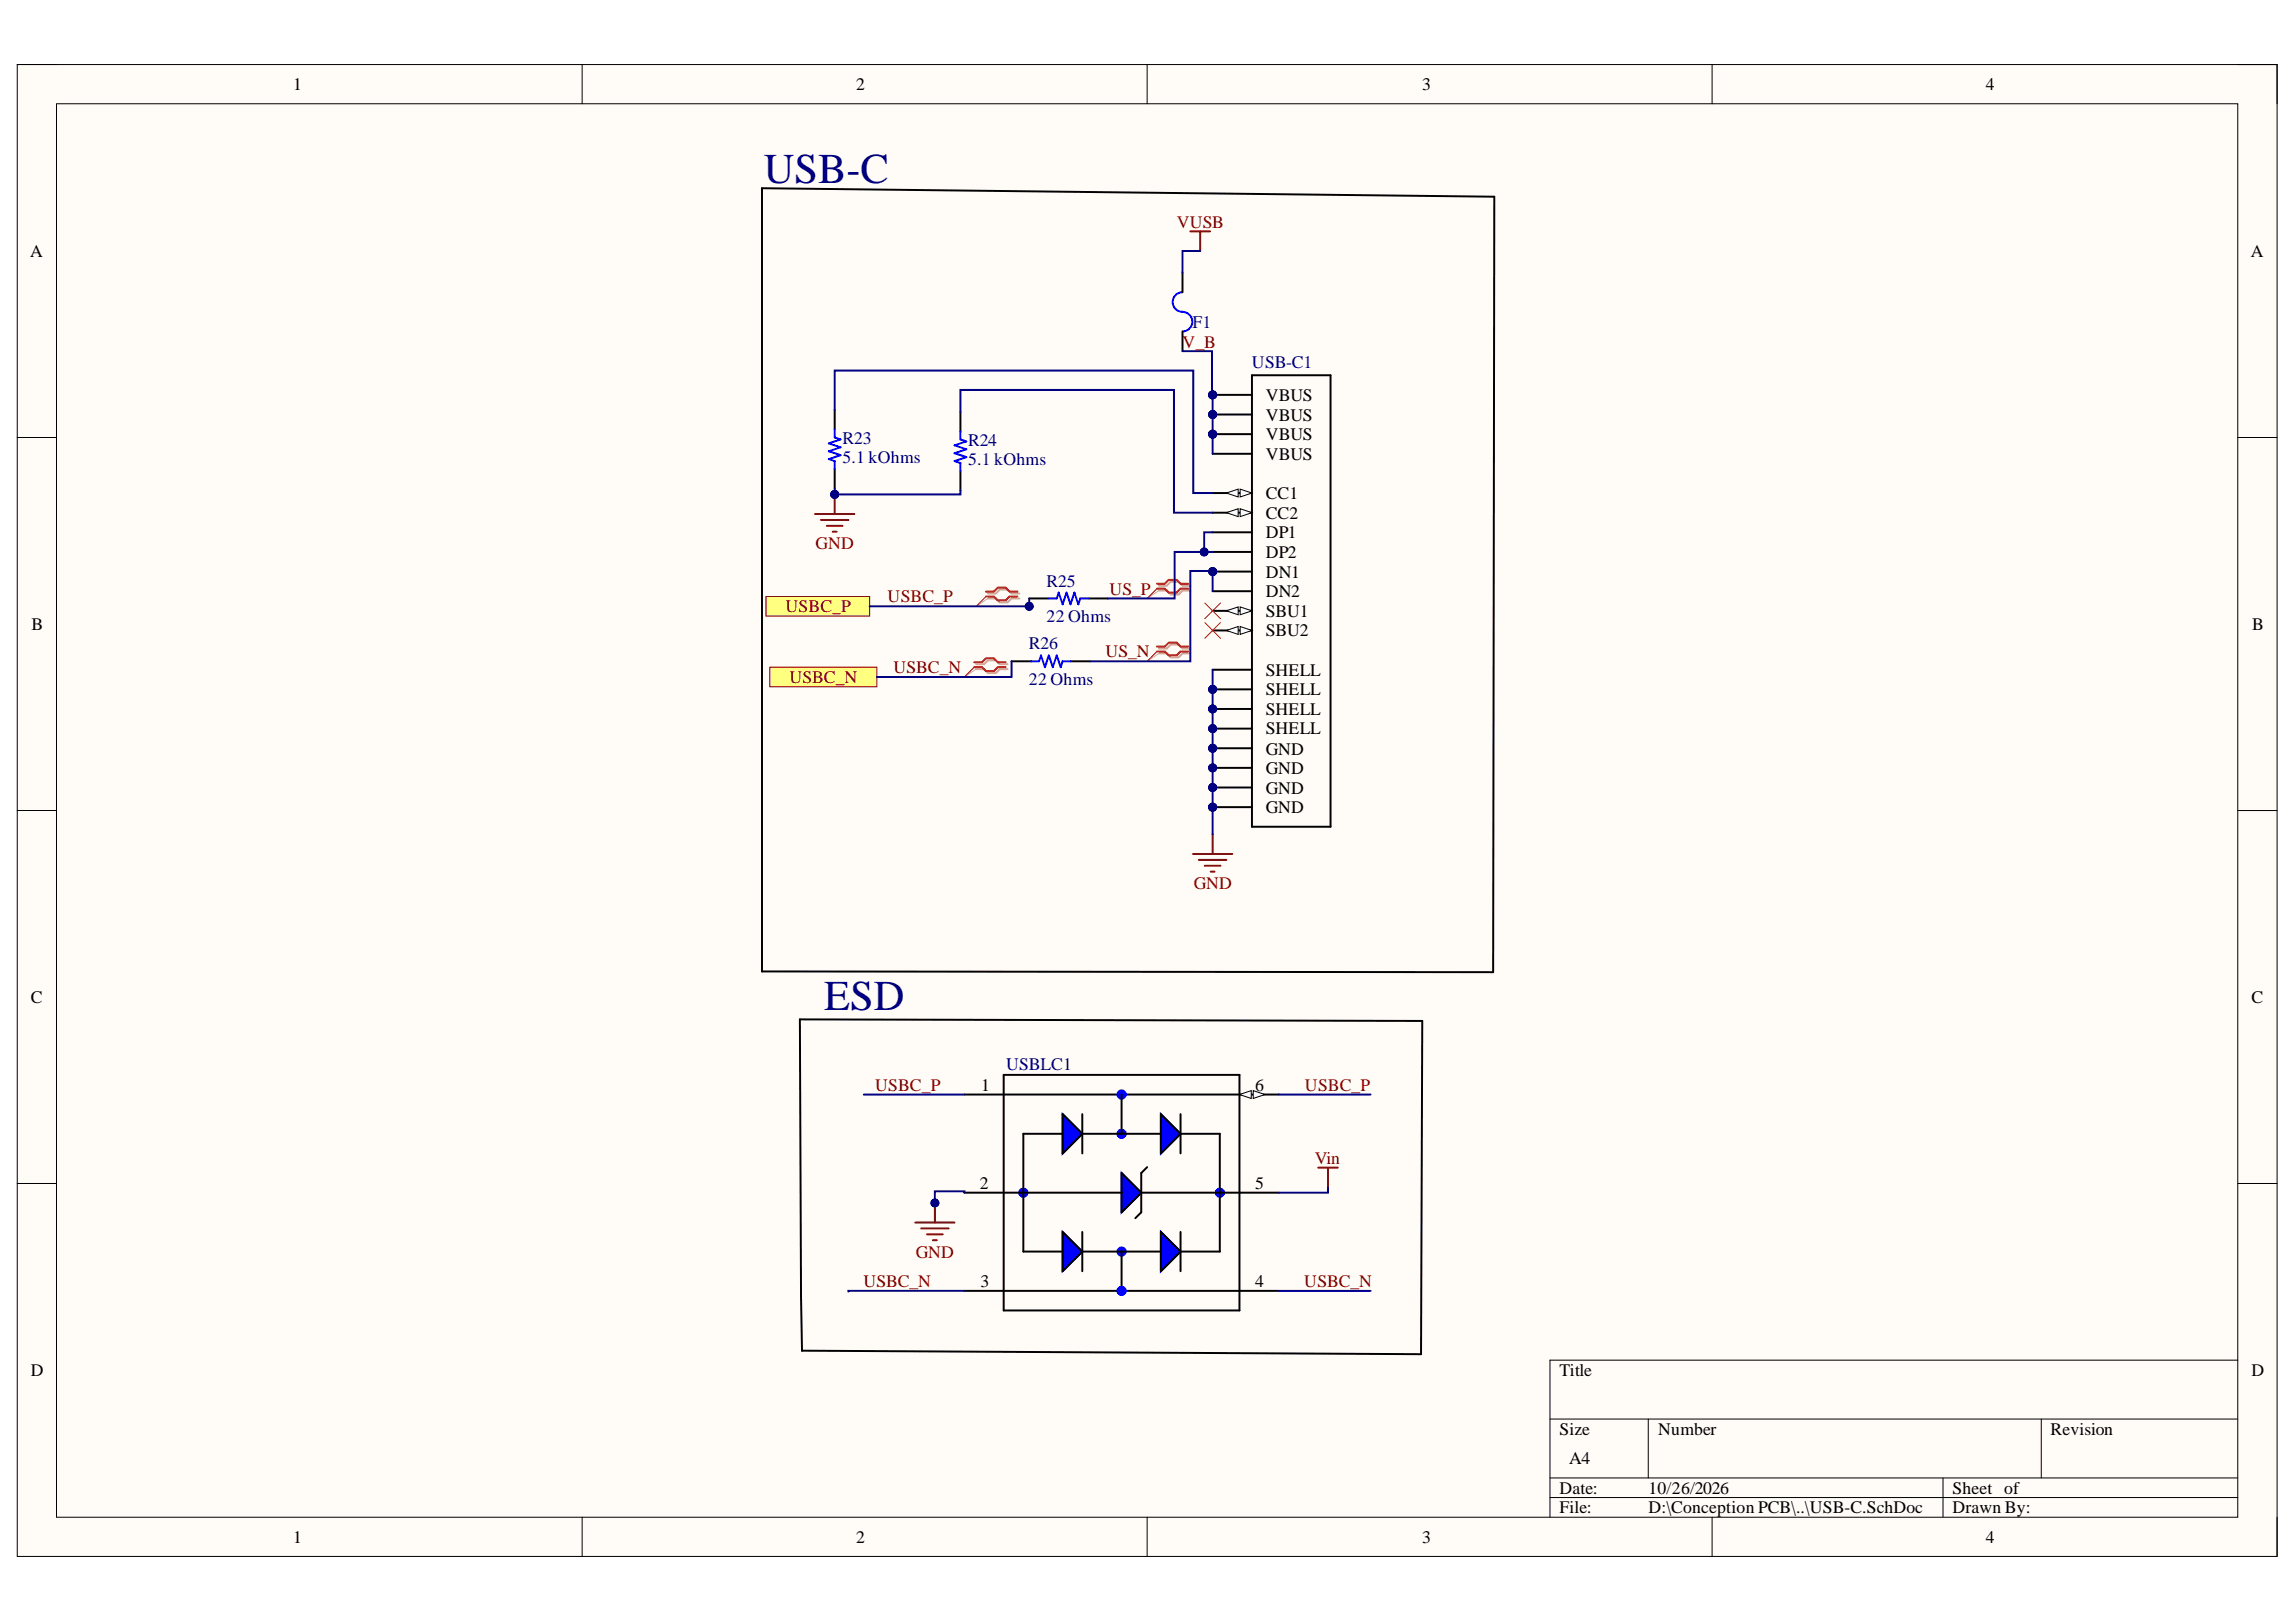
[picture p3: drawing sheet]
<svg xmlns="http://www.w3.org/2000/svg" width="297mm" height="210mm" viewBox="0 0 297 210" stroke-linecap="round" stroke-linejoin="round" font-family="sans-serif">
<defs><g id="words">
<g font-size="5.5" fill="#000080">
<text x="98.8" y="23.7">USB-C</text>
<text x="106.6" y="130.7">ESD</text>
</g>
<g font-size="2.3">
<text x="37.9" y="11.7">1</text>
<text x="110.8" y="11.7">2</text>
<text x="184" y="11.7">3</text>
<text x="256.9" y="11.7">4</text>
<text x="3.9" y="33.3">A</text>
<text x="291.2" y="33.3">A</text>
<text x="163.7" y="51.9">VBUS</text>
<text x="163.7" y="59.5">VBUS</text>
<text x="163.7" y="57">VBUS</text>
<text x="163.7" y="54.5">VBUS</text>
<text x="163.7" y="64.6">CC1</text>
<text x="163.7" y="69.7">DP1</text>
<text x="163.7" y="67.1">CC2</text>
<text x="163.7" y="77.3">DN2</text>
<text x="163.7" y="74.7">DN1</text>
<text x="163.7" y="72.2">DP2</text>
<text x="4.1" y="81.5">B</text>
<text x="163.7" y="82.4">SBU2</text>
<text x="163.7" y="79.8">SBU1</text>
<text x="291.4" y="81.5">B</text>
<text x="163.7" y="90">SHELL</text>
<text x="163.7" y="87.4">SHELL</text>
<text x="163.7" y="95">SHELL</text>
<text x="163.7" y="92.5">SHELL</text>
<text x="163.7" y="100.2">GND</text>
<text x="163.7" y="97.7">GND</text>
<text x="163.7" y="105.3">GND</text>
<text x="163.7" y="102.7">GND</text>
<text x="4" y="129.8">C</text>
<text x="291.3" y="129.8">C</text>
<text x="126.9" y="141.1">1</text>
<text x="162.4" y="141.1">6</text>
<text x="126.8" y="153.9">2</text>
<text x="162.4" y="153.9">5</text>
<text x="126.8" y="166.6">3</text>
<text x="162.4" y="166.6">4</text>
<text x="4" y="178.1">D</text>
<text x="201.7" y="178.1">Title</text>
<text x="291.3" y="178.1">D</text>
<text x="201.7" y="185.7">Size</text>
<text x="214.5" y="185.7">Number</text>
<text x="265.3" y="185.7">Revision</text>
<text x="203" y="189.5">A4</text>
<text x="201.7" y="193.3">Date:</text>
<text x="201.7" y="195.8">File:</text>
<text x="213.2" y="193.3">10/26/2026</text>
<text x="213.2" y="195.8">D:\Conception PCB\..\USB-C.SchDoc</text>
<text x="252.6" y="193.3">Sheet of</text>
<text x="252.6" y="195.8">Drawn By:</text>
<text x="37.9" y="199.6">1</text>
<text x="110.8" y="199.6">2</text>
<text x="184" y="199.6">3</text>
<text x="256.9" y="199.6">4</text>
</g>
<g font-size="2.3" fill="#800000">
<text x="152.2" y="29.5">VUSB</text>
<text x="153" y="45">V_B</text>
<text x="105.5" y="71.1">GND</text>
<text x="114.8" y="78">USBC_P</text>
<text x="143.5" y="76.9">US_P</text>
<text x="101.6" y="79.2">USBC_P</text>
<text x="102.1" y="88.4">USBC_N</text>
<text x="115.6" y="87.1">USBC_N</text>
<text x="143" y="85.1">US_N</text>
<text x="154.4" y="115.1">GND</text>
<text x="113.2" y="141.1">USBC_P</text>
<text x="168.8" y="141.1">USBC_P</text>
<text x="170.1" y="150.6">Vin</text>
<text x="111.7" y="166.6">USBC_N</text>
<text x="118.5" y="162.8">GND</text>
<text x="168.7" y="166.6">USBC_N</text>
</g>
<g font-size="2.3" fill="#000080">
<text x="154.3" y="42.4">F1</text>
<text x="162" y="47.6">USB-C1</text>
<text x="109" y="59.9">5.1 kOhms</text>
<text x="109" y="57.4">R23</text>
<text x="125.2" y="57.7">R24</text>
<text x="125.2" y="60.2">5.1 kOhms</text>
<text x="135.4" y="75.9">R25</text>
<text x="135.4" y="80.5">22 Ohms</text>
<text x="133.1" y="88.6">22 Ohms</text>
<text x="133.1" y="84">R26</text>
<text x="130.1" y="138.5">USBLC1</text>
</g>
</g></defs>
<path d="M2.2 8.4h292.4v193h-292.4z" fill-rule="evenodd" fill="#fffcf8"/>
<path d="M2.2 8.4h292.4v193h-292.4z" fill="none" stroke="#000" stroke-width=".13"/>
<path d="M7.3 13.4h282.2v182.9h-282.2z" fill-rule="evenodd" fill="#fffcf8"/>
<g fill="none" stroke="#000" stroke-width=".13">
<path d="M2.2 8.3h5.1M7.3 13.4h282.2v182.9h-282.2zM75.3 8.3v5.1M148.4 8.3v5.1M221.5 8.4v5M289.5 8.4h5.1v5M2.2 56.6h5.1M289.5 56.6h5.1M2.2 104.9h5.1M289.5 104.9h5.1M2.2 153.2h5.1M289.5 153.2h5.1"/>
<path d="M289.5 176h-89v20.3M75.3 196.3v5.1M148.4 196.3v5.1M200.5 183.6h89M200.5 191.3h89M200.5 193.8h89M213.2 183.6v7.7M221.5 196.3v5.1M251.4 191.3v5M264.1 183.6v7.7M294.6 196.3v5.1"/>
</g>
<circle cx="156.9" cy="104.5" r=".51" fill="#000080"/>
<circle cx="156.9" cy="104.5" r=".51" fill="none" stroke="#000080" stroke-width=".13"/>
<circle cx="156.9" cy="101.9" r=".51" fill="#000080"/>
<circle cx="156.9" cy="101.9" r=".51" fill="none" stroke="#000080" stroke-width=".13"/>
<circle cx="156.9" cy="99.4" r=".51" fill="#000080"/>
<circle cx="156.9" cy="99.4" r=".51" fill="none" stroke="#000080" stroke-width=".13"/>
<circle cx="156.9" cy="96.8" r=".51" fill="#000080"/>
<circle cx="156.9" cy="96.8" r=".51" fill="none" stroke="#000080" stroke-width=".13"/>
<circle cx="156.9" cy="94.3" r=".51" fill="#000080"/>
<circle cx="156.9" cy="94.3" r=".51" fill="none" stroke="#000080" stroke-width=".13"/>
<circle cx="156.9" cy="91.7" r=".51" fill="#000080"/>
<circle cx="156.9" cy="91.7" r=".51" fill="none" stroke="#000080" stroke-width=".13"/>
<circle cx="156.9" cy="89.2" r=".51" fill="#000080"/>
<circle cx="156.9" cy="89.2" r=".51" fill="none" stroke="#000080" stroke-width=".13"/>
<circle cx="156.9" cy="74" r=".51" fill="#000080"/>
<circle cx="156.9" cy="74" r=".51" fill="none" stroke="#000080" stroke-width=".13"/>
<circle cx="156.9" cy="56.2" r=".51" fill="#000080"/>
<circle cx="156.9" cy="56.2" r=".51" fill="none" stroke="#000080" stroke-width=".13"/>
<circle cx="156.9" cy="53.6" r=".51" fill="#000080"/>
<circle cx="156.9" cy="53.6" r=".51" fill="none" stroke="#000080" stroke-width=".13"/>
<circle cx="156.9" cy="51.1" r=".51" fill="#000080"/>
<circle cx="156.9" cy="51.1" r=".51" fill="none" stroke="#000080" stroke-width=".13"/>
<path d="M162 48.6h10.1v58.4h-10.1zM156.9 104.5h5.1" fill="none" stroke="#000" stroke-width=".25"/>
<circle cx="156.9" cy="104.5" r=".51" fill="#000080"/>
<circle cx="156.9" cy="104.5" r=".51" fill="none" stroke="#000080" stroke-width=".13"/>
<path d="M156.9 101.9h5.1" fill="none" stroke="#000" stroke-width=".25"/>
<circle cx="156.9" cy="101.9" r=".51" fill="#000080"/>
<circle cx="156.9" cy="101.9" r=".51" fill="none" stroke="#000080" stroke-width=".13"/>
<path d="M156.9 99.4h5.1" fill="none" stroke="#000" stroke-width=".25"/>
<circle cx="156.9" cy="99.4" r=".51" fill="#000080"/>
<circle cx="156.9" cy="99.4" r=".51" fill="none" stroke="#000080" stroke-width=".13"/>
<path d="M156.9 96.8h5.1" fill="none" stroke="#000" stroke-width=".25"/>
<circle cx="156.9" cy="96.8" r=".51" fill="#000080"/>
<circle cx="156.9" cy="96.8" r=".51" fill="none" stroke="#000080" stroke-width=".13"/>
<path d="M156.9 94.3h5.1" fill="none" stroke="#000" stroke-width=".25"/>
<circle cx="156.9" cy="94.3" r=".51" fill="#000080"/>
<circle cx="156.9" cy="94.3" r=".51" fill="none" stroke="#000080" stroke-width=".13"/>
<path d="M156.9 91.7h5.1" fill="none" stroke="#000" stroke-width=".25"/>
<circle cx="156.9" cy="91.7" r=".51" fill="#000080"/>
<circle cx="156.9" cy="91.7" r=".51" fill="none" stroke="#000080" stroke-width=".13"/>
<path d="M156.9 89.2h5.1" fill="none" stroke="#000" stroke-width=".25"/>
<circle cx="156.9" cy="89.2" r=".51" fill="#000080"/>
<circle cx="156.9" cy="89.2" r=".51" fill="none" stroke="#000080" stroke-width=".13"/>
<path d="M156.9 86.7h5.1M156.9 81.6h5.1" fill="none" stroke="#000" stroke-width=".25"/>
<path d="M160.4 81.1l1.6 .5-1.6 .5z" fill="#f8fcff"/>
<path d="M160.4 81.1l1.6 .5-1.6 .5z" fill="none" stroke="#000" stroke-width=".13"/>
<path d="M158.7 81.6l1.5-.5v1z" fill="#f8fcff"/>
<path d="M158.7 81.6l1.5-.5v1z" fill="none" stroke="#000" stroke-width=".13"/>
<path d="M156.9 79h5.1" fill="none" stroke="#000" stroke-width=".25"/>
<path d="M160.4 78.5l1.6 .5-1.6 .6z" fill="#f8fcff"/>
<path d="M160.4 78.5l1.6 .5-1.6 .6z" fill="none" stroke="#000" stroke-width=".13"/>
<path d="M158.7 79l1.5-.5v1.1z" fill="#f8fcff"/>
<path d="M158.7 79l1.5-.5v1.1z" fill="none" stroke="#000" stroke-width=".13"/>
<path d="M156.9 76.5h5.1M156.9 74h5.1" fill="none" stroke="#000" stroke-width=".25"/>
<circle cx="156.9" cy="74" r=".51" fill="#000080"/>
<circle cx="156.9" cy="74" r=".51" fill="none" stroke="#000080" stroke-width=".13"/>
<path d="M156.9 71.4h5.1M156.9 68.9h5.1M156.9 66.3h5.1" fill="none" stroke="#000" stroke-width=".25"/>
<path d="M160.4 65.8l1.6 .5-1.6 .6z" fill="#f8fcff"/>
<path d="M160.4 65.8l1.6 .5-1.6 .6z" fill="none" stroke="#000" stroke-width=".13"/>
<path d="M158.7 66.3l1.5-.5v1.1z" fill="#f8fcff"/>
<path d="M158.7 66.3l1.5-.5v1.1z" fill="none" stroke="#000" stroke-width=".13"/>
<path d="M156.9 63.8h5.1" fill="none" stroke="#000" stroke-width=".25"/>
<path d="M160.4 63.3l1.6 .5-1.6 .5z" fill="#f8fcff"/>
<path d="M160.4 63.3l1.6 .5-1.6 .5z" fill="none" stroke="#000" stroke-width=".13"/>
<path d="M158.7 63.8l1.5-.5v1z" fill="#f8fcff"/>
<path d="M158.7 63.8l1.5-.5v1z" fill="none" stroke="#000" stroke-width=".13"/>
<path d="M156.9 58.7h5.1M156.9 56.2h5.1" fill="none" stroke="#000" stroke-width=".25"/>
<circle cx="156.9" cy="56.2" r=".51" fill="#000080"/>
<circle cx="156.9" cy="56.2" r=".51" fill="none" stroke="#000080" stroke-width=".13"/>
<path d="M156.9 53.6h5.1" fill="none" stroke="#000" stroke-width=".25"/>
<circle cx="156.9" cy="53.6" r=".51" fill="#000080"/>
<circle cx="156.9" cy="53.6" r=".51" fill="none" stroke="#000080" stroke-width=".13"/>
<path d="M156.9 51.1h5.1" fill="none" stroke="#000" stroke-width=".25"/>
<circle cx="156.9" cy="51.1" r=".51" fill="#000080"/>
<circle cx="156.9" cy="51.1" r=".51" fill="none" stroke="#000080" stroke-width=".13"/>
<path d="M154 29.9h2.5M155.3 29.9v2.6M105.4 66.5h5.1M106.2 67.3h3.6M107 68h2M107.7 68.8h.5M108 64v2.5M154.3 110.5h5.1M155.1 111.3h3.6M155.9 112h2M156.6 112.8h.5M156.9 108v2.5" fill="none" stroke="#800000" stroke-width=".25"/>
<circle cx="108" cy="64" r=".51" fill="#000080"/>
<circle cx="108" cy="64" r=".51" fill="none" stroke="#000080" stroke-width=".13"/>
<path d="M155.9 78l2 2.1M157.9 78l-2 2.1M155.9 80.6l2 2M157.9 80.6l-2 2" fill="none" stroke="#f00" stroke-width=".13"/>
<path d="M153 37.8a1.27 1.27 0 0 0-1.3 1.3 1.27 1.27 0 0 0 1.3 1.3M152.9 40.4a1.27 1.27 0 0 1 1.4 1.2 1.27 1.27 0 0 1-1.3 1.3" fill="none" stroke="#00f" stroke-width=".25"/>
<path d="M153 35.3v2.5M153 42.9v2.5M129.8 139.1h30.6v30.5h-30.6zM129.8 141.6h30.6M145.1 141.6v5.1M129.8 167h30.6M145.1 162v5" fill="none" stroke="#000" stroke-width=".25"/>
<g fill="none" stroke="#00f" stroke-width=".76">
<circle cx="132.4" cy="154.3" r=".26"/>
<circle cx="145.1" cy="141.6" r=".25"/>
<circle cx="145.1" cy="146.7" r=".25"/>
<circle cx="157.8" cy="154.3" r=".25"/>
<circle cx="145.1" cy="162" r=".25"/>
<circle cx="145.1" cy="167" r=".25"/>
</g>
<path d="M145.1 151.8l2.5 2.5-2.5 2.6z" fill="#00f"/>
<path d="M145.1 151.8l2.5 2.5-2.5 2.6z" fill="none" stroke="#00f" stroke-width=".25"/>
<path d="M129.8 154.3h15.3M132.4 146.7v15.3M145.1 151.8l2.5 2.5-2.5 2.6zM147.6 154.3h12.8M148.4 151l-.8 .8v5.1l-.7 .7M157.8 146.7v15.3" fill="none" stroke="#000" stroke-width=".25"/>
<path d="M150.2 159.4l2.5 2.6-2.5 2.5z" fill="#00f"/>
<path d="M150.2 159.4l2.5 2.6-2.5 2.5z" fill="none" stroke="#00f" stroke-width=".25"/>
<path d="M137.5 159.4l2.5 2.6-2.5 2.5z" fill="#00f"/>
<path d="M137.5 159.4l2.5 2.6-2.5 2.5z" fill="none" stroke="#00f" stroke-width=".25"/>
<path d="M137.5 159.4l2.5 2.6-2.5 2.5zM140 159.4v5.1M150.2 159.4l2.5 2.6-2.5 2.5zM152.7 159.4v5.1M132.4 162h5.1M140 162h10.2M152.7 162h5.1" fill="none" stroke="#000" stroke-width=".25"/>
<path d="M150.2 144.2l2.5 2.5-2.5 2.6z" fill="#00f"/>
<path d="M150.2 144.2l2.5 2.5-2.5 2.6z" fill="none" stroke="#00f" stroke-width=".25"/>
<path d="M137.5 144.2l2.5 2.5-2.5 2.6z" fill="#00f"/>
<path d="M137.5 144.2l2.5 2.5-2.5 2.6z" fill="none" stroke="#00f" stroke-width=".25"/>
<path d="M132.4 146.7h5.1M137.5 144.2l2.5 2.5-2.5 2.6zM140 146.7h10.2M140 144.2v5.1M150.2 144.2l2.5 2.5-2.5 2.6zM152.7 146.7h5.1M152.7 144.2v5.1M160.4 154.3h5M160.4 141.6h5M160.4 167h5" fill="none" stroke="#000" stroke-width=".25"/>
<path d="M160.4 141.6l1.5-.5v1.1z" fill="#f8fcff"/>
<path d="M160.4 141.6l1.5-.5v1.1z" fill="none" stroke="#000" stroke-width=".13"/>
<path d="M162.1 141.1l1.6 .5-1.6 .6z" fill="#f8fcff"/>
<path d="M162.1 141.1l1.6 .5-1.6 .6z" fill="none" stroke="#000" stroke-width=".13"/>
<path d="M124.8 154.3h5M124.8 141.6h5M124.8 167h5" fill="none" stroke="#000" stroke-width=".25"/>
<path d="M118.4 158.2h5.1M119.2 159h3.5M119.9 159.7h2.1M120.9 155.7v2.5M120.7 160.5h.5" fill="none" stroke="#800000" stroke-width=".25"/>
<circle cx="120.9" cy="155.7" r=".51" fill="#000080"/>
<circle cx="120.9" cy="155.7" r=".51" fill="none" stroke="#000080" stroke-width=".13"/>
<path d="M170.5 151.1h2.6M171.8 151.1v2.5" fill="none" stroke="#800000" stroke-width=".25"/>
<path d="M98.6 24.4l94.7 1.1-.1 100.3-94.6-.1zM103.6 167.8l-.1-35.9 80.5 .2-.2 43.1-80-.4M103.6 167.8l.2 7" fill="none" stroke="#000" stroke-width=".25"/>
<path d="M99.1 77.2h13.4v2.5h-13.4z" fill-rule="evenodd" fill="#ffff80"/>
<path d="M99.1 77.2h13.4v2.5h-13.4z" fill="none" stroke="#800000" stroke-width=".13"/>
<path d="M99.6 86.3h13.8v2.6h-13.8z" fill-rule="evenodd" fill="#ffff80"/>
<path d="M99.6 86.3h13.8v2.6h-13.8z" fill="none" stroke="#800000" stroke-width=".13"/>
<path d="M108 53.1v2.5M124.3 53.3v2.6M108 60.7v2.5M124.3 60.9v2.6M133.2 77.4h2.5M140.8 77.4h2.5M130.9 85.6h2.5M138.5 85.6h2.5" fill="none" stroke="#000" stroke-width=".25"/>
<path d="M108 55.6v1l.7 .3-1.5 .5 1.5 .5-1.5 .5 1.5 .5-1.5 .5 .8 .3v1M124.3 55.9v1l.7 .2-1.5 .5 1.5 .5-1.5 .5 1.5 .6-1.5 .5 .8 .2v1M135.7 77.4h1l.3-.7 .5 1.5 .5-1.5 .5 1.5 .5-1.5 .5 1.5 .3-.8h1M133.4 85.6h1l.3-.8 .5 1.5 .5-1.5 .5 1.5 .5-1.5 .5 1.5 .3-.7h1" fill="none" stroke="#00f" stroke-width=".25"/>
<path d="M127.8 76.8h1l.5-.5h1.1l.5 .5h1M127.8 77.4h1l.5 .6h1.1l.5-.6h1M149.9 75.8h1l.6-.5h1l.5 .5h1M149.9 76.4h1l.6 .5h1l.5-.5h1M126.3 86h1l.5-.5h1l.5 .5h1.1M126.3 86.6h1l.5 .5h1l.5-.5h1.1M149.9 83.9h1l.6-.5h1l.5 .5h1M149.9 84.6h1l.6 .5h1l.5-.5h1" fill="none" stroke="#d0a19e" stroke-width=".25"/>
<path d="M127.8 77.4l-1.5 1.1M149.9 76.4l-1.5 1M126.3 86.6l-1.5 1M149.9 84.6l-1.5 1" fill="none" stroke="#d0a19e" stroke-width=".13"/>
<path d="M127.6 76.6h1l.5-.5h1l.5 .5h1M127.6 77.2h1l.5 .5h1l.5-.5h1M149.7 75.5h1l.5-.5h1l.5 .5h1M149.7 76.2h1l.5 .5h1l.5-.5h1M126 85.7h1.1l.5-.5h1l.5 .5h1M126 86.3h1.1l.5 .5h1l.5-.5h1M149.7 83.7h1l.5-.5h1l.5 .5h1M149.7 84.3h1l.5 .5h1l.5-.5h1" fill="none" stroke="#f00" stroke-width=".25"/>
<path d="M127.6 77.2l-1.3 1.3M149.7 76.2l-1.3 1.2M126 86.3l-1.2 1.3M149.7 84.3l-1.3 1.3" fill="none" stroke="#f00" stroke-width=".13"/>
<path d="M156.9 53.6v2.6" fill="none" stroke="#000080" stroke-width=".25"/>
<circle cx="156.9" cy="56.2" r=".51" fill="#000080"/>
<circle cx="156.9" cy="56.2" r=".51" fill="none" stroke="#000080" stroke-width=".13"/>
<circle cx="156.9" cy="53.6" r=".51" fill="#000080"/>
<circle cx="156.9" cy="53.6" r=".51" fill="none" stroke="#000080" stroke-width=".13"/>
<path d="M124.3 63.5v.5h-16.3" fill="none" stroke="#000080" stroke-width=".25"/>
<circle cx="108" cy="64" r=".51" fill="#000080"/>
<circle cx="108" cy="64" r=".51" fill="none" stroke="#000080" stroke-width=".13"/>
<path d="M124.3 53.3v-2.8h27.6v15.8h5M156.9 86.7v17.8" fill="none" stroke="#000080" stroke-width=".25"/>
<circle cx="156.9" cy="89.2" r=".51" fill="#000080"/>
<circle cx="156.9" cy="89.2" r=".51" fill="none" stroke="#000080" stroke-width=".13"/>
<circle cx="156.9" cy="91.7" r=".51" fill="#000080"/>
<circle cx="156.9" cy="91.7" r=".51" fill="none" stroke="#000080" stroke-width=".13"/>
<circle cx="156.9" cy="94.3" r=".51" fill="#000080"/>
<circle cx="156.9" cy="94.3" r=".51" fill="none" stroke="#000080" stroke-width=".13"/>
<circle cx="156.9" cy="96.8" r=".51" fill="#000080"/>
<circle cx="156.9" cy="96.8" r=".51" fill="none" stroke="#000080" stroke-width=".13"/>
<circle cx="156.9" cy="99.4" r=".51" fill="#000080"/>
<circle cx="156.9" cy="99.4" r=".51" fill="none" stroke="#000080" stroke-width=".13"/>
<circle cx="156.9" cy="101.9" r=".51" fill="#000080"/>
<circle cx="156.9" cy="101.9" r=".51" fill="none" stroke="#000080" stroke-width=".13"/>
<circle cx="156.9" cy="104.5" r=".51" fill="#000080"/>
<circle cx="156.9" cy="104.5" r=".51" fill="none" stroke="#000080" stroke-width=".13"/>
<path d="M156.9 56.2v2.5" fill="none" stroke="#000080" stroke-width=".25"/>
<circle cx="156.9" cy="56.2" r=".51" fill="#000080"/>
<circle cx="156.9" cy="56.2" r=".51" fill="none" stroke="#000080" stroke-width=".13"/>
<path d="M155.3 32.5h-2.3v2.8M108 53.1v-5.1h46.4v15.8h2.5M156.9 104.5v3.5" fill="none" stroke="#000080" stroke-width=".25"/>
<circle cx="156.9" cy="104.5" r=".51" fill="#000080"/>
<circle cx="156.9" cy="104.5" r=".51" fill="none" stroke="#000080" stroke-width=".13"/>
<path d="M111.7 141.6h13.1M124.8 154.3v-.1h-3.9v1.7M124.8 167h-15v.1" fill="none" stroke="#000080" stroke-width=".25"/>
<circle cx="120.9" cy="155.7" r=".51" fill="#000080"/>
<circle cx="120.9" cy="155.7" r=".51" fill="none" stroke="#000080" stroke-width=".13"/>
<path d="M108 63.2v.8M165.4 141.6h11.9M171.8 153.6v.7h-6.4M165.4 167.1h11.9" fill="none" stroke="#000080" stroke-width=".25"/>
<circle cx="108" cy="64" r=".51" fill="#000080"/>
<circle cx="108" cy="64" r=".51" fill="none" stroke="#000080" stroke-width=".13"/>
<path d="M156.9 51.1v2.5" fill="none" stroke="#000080" stroke-width=".25"/>
<circle cx="156.9" cy="53.6" r=".51" fill="#000080"/>
<circle cx="156.9" cy="53.6" r=".51" fill="none" stroke="#000080" stroke-width=".13"/>
<circle cx="156.9" cy="51.1" r=".51" fill="#000080"/>
<circle cx="156.9" cy="51.1" r=".51" fill="none" stroke="#000080" stroke-width=".13"/>
<path d="M153 45.4h3.8v5.7h.1" fill="none" stroke="#000080" stroke-width=".25"/>
<circle cx="156.9" cy="51.1" r=".51" fill="#000080"/>
<circle cx="156.9" cy="51.1" r=".51" fill="none" stroke="#000080" stroke-width=".13"/>
<path d="M133.2 77.4v1.1" fill="none" stroke="#000080" stroke-width=".25"/>
<circle cx="133.2" cy="78.5" r=".51" fill="#000080"/>
<circle cx="133.2" cy="78.5" r=".51" fill="none" stroke="#000080" stroke-width=".13"/>
<path d="M112.5 78.5h20.9" fill="none" stroke="#000080" stroke-width=".25"/>
<circle cx="133.2" cy="78.5" r=".51" fill="#000080"/>
<circle cx="133.2" cy="78.5" r=".51" fill="none" stroke="#000080" stroke-width=".13"/>
<path d="M155.8 71.4h-3.8v6h-8.7M130.9 85.6v2h-17.5" fill="none" stroke="#000080" stroke-width=".25"/>
<circle cx="155.8" cy="71.4" r=".51" fill="#000080"/>
<circle cx="155.8" cy="71.4" r=".51" fill="none" stroke="#000080" stroke-width=".13"/>
<path d="M156.9 68.9h-1.1v2.5h1.1" fill="none" stroke="#000080" stroke-width=".25"/>
<circle cx="155.8" cy="71.4" r=".51" fill="#000080"/>
<circle cx="155.8" cy="71.4" r=".51" fill="none" stroke="#000080" stroke-width=".13"/>
<path d="M156.9 76.5v-2.6h-2.9v11.7h-13" fill="none" stroke="#000080" stroke-width=".25"/>
<circle cx="156.9" cy="74" r=".51" fill="#000080"/>
<circle cx="156.9" cy="74" r=".51" fill="none" stroke="#000080" stroke-width=".13"/>
<use href="#words"/>
</svg>
